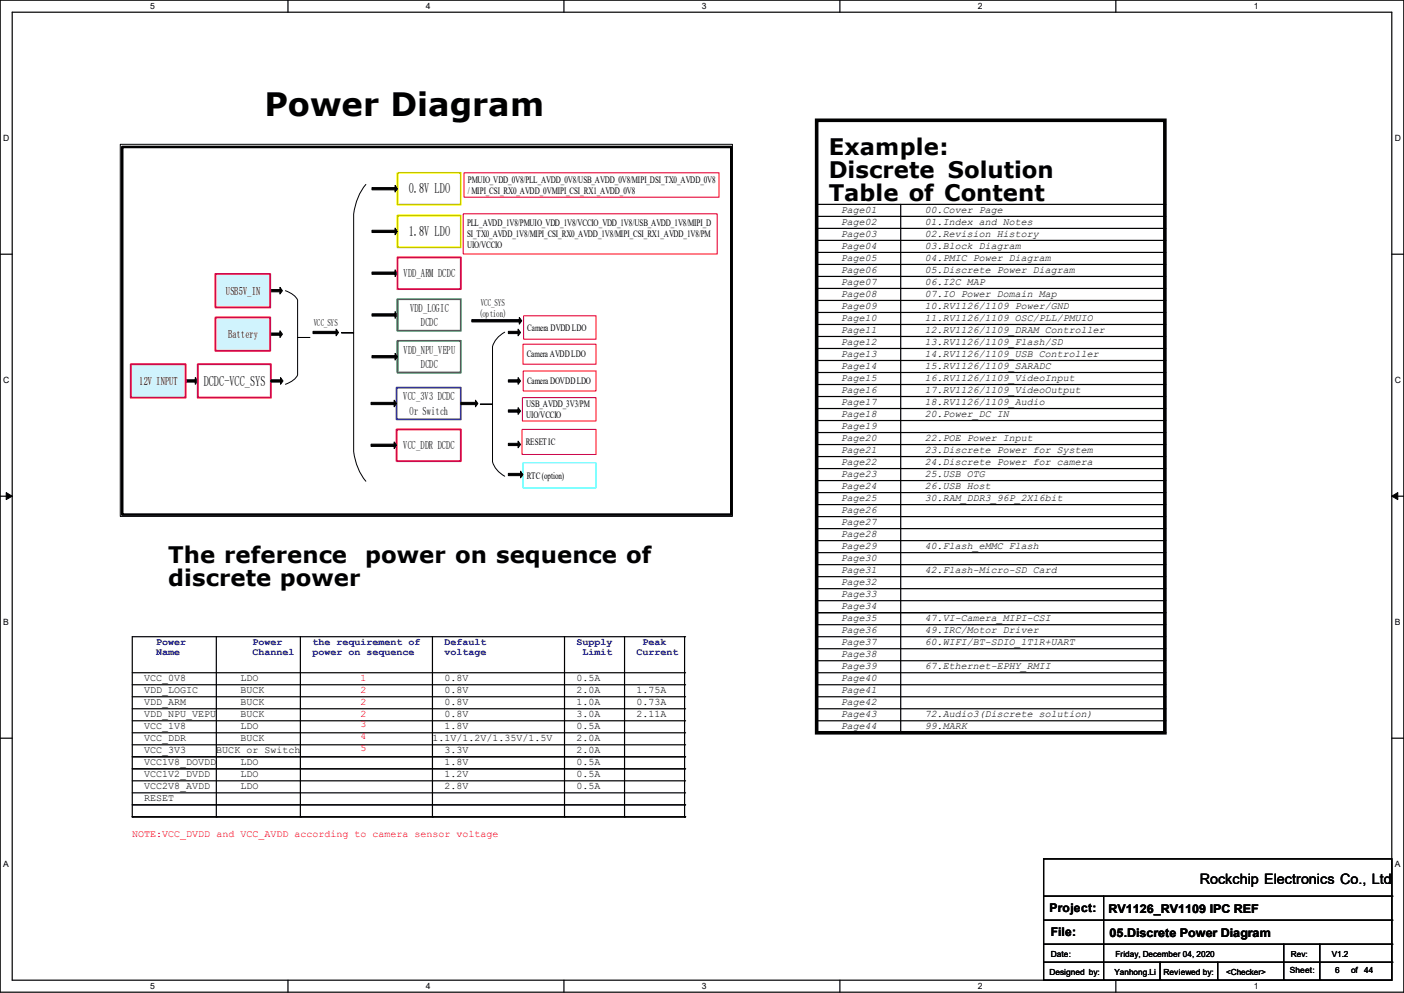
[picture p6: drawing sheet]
<svg xmlns="http://www.w3.org/2000/svg" width="297mm" height="210mm" viewBox="0 0 297 210" stroke-linecap="round" stroke-linejoin="round" font-family="sans-serif">
<defs><g id="words">
<text font-size="6.8" x="55.9" y="24.6">Power Diagram</text>
<g font-size="4.8">
<text x="175.3" y="32.8">Example:</text>
<text x="175.3" y="37.6">Discrete Solution</text>
<text x="175.3" y="42.5">Table of Content</text>
<text x="35.6" y="119.2">The reference</text>
<text x="77.3" y="119.2">power on sequence of</text>
<text x="35.6" y="124">discrete power</text>
</g>
<g font-size="3">
<text x="86.5" y="40.9">0.8V LDO</text>
<text x="86.5" y="49.9">1.8V LDO</text>
<text x="43.1" y="81.6">DCDC-VCC_SYS</text>
<text x="253.8" y="186.9">Rockchip Electronics Co., Ltd</text>
</g>
<g font-size="2.5">
<text x="222" y="192.9">Project:</text>
<text x="222.3" y="198">File:</text>
<text x="234.5" y="193.2">RV1126_RV1109 IPC REF</text>
<text x="234.7" y="198.2">05.Discrete Power Diagram</text>
</g>
<g font-size="2.4">
<text x="85.4" y="58.6">VDD_ARM DCDC</text>
<text x="47.8" y="62.3">USB5V_IN</text>
<text x="86.8" y="66">VDD_LOGIC</text>
<text x="48.3" y="71.5">Battery</text>
<text x="89" y="69">DCDC</text>
<text x="85.4" y="74.8">VDD_NPU_VEPU</text>
<text x="89" y="77.8">DCDC</text>
<text x="29.4" y="81.4">12V INPUT</text>
<text x="85.3" y="84.7">VCC_3V3 DCDC</text>
<text x="86.7" y="87.7">Or Switch</text>
<text x="85.3" y="95">VCC_DDR DCDC</text>
</g>
<g font-size="2.1">
<text x="99" y="38.6">PMUIO_VDD_0V8/PLL_AVDD_0V8/USB_AVDD_0V8/MIPI_DSI_TX0_AVDD_0V8</text>
<text x="99" y="41">/ MIPI_CSI_RX0_AVDD_0VMIPI_CSI_RX1_AVDD_0V8</text>
<text x="98.8" y="47.8">PLL_AVDD_1V8/PMUIO_VDD_1V8/VCCIO_VDD_1V8/USB_AVDD_1V8/MIPI_D</text>
<text x="177.8" y="47.5">Page02</text>
<text x="177.8" y="45">Page01</text>
<text x="195.6" y="45">00.Cover Page</text>
<text x="195.6" y="47.5">01.Index and Notes</text>
<text x="98.8" y="50.2">SI_TX0_AVDD_1V8/MIPI_CSI_RX0_AVDD_1V8/MIPI_CSI_RX1_AVDD_1V8/PM</text>
<text x="98.8" y="52.5">UIO/VCCIO</text>
<text x="177.8" y="50.1">Page03</text>
<text x="177.8" y="52.6">Page04</text>
<text x="195.6" y="52.6">03.Block Diagram</text>
<text x="195.6" y="50.1">02.Revision History</text>
<text x="177.8" y="55.2">Page05</text>
<text x="177.8" y="57.7">Page06</text>
<text x="195.6" y="55.2">04.PMIC Power Diagram</text>
<text x="195.6" y="57.7">05.Discrete Power Diagram</text>
<text x="101.7" y="64.7">VCC_SYS</text>
<text x="177.8" y="60.2">Page07</text>
<text x="177.8" y="62.8">Page08</text>
<text x="177.8" y="65.3">Page09</text>
<text x="195.6" y="65.3">10.RV1126/1109 Power/GND</text>
<text x="195.6" y="62.8">07.IO Power Domain Map</text>
<text x="195.6" y="60.2">06.I2C MAP</text>
<text x="66.4" y="68.9">VCC_SYS</text>
<text x="101.3" y="67.1">(option)</text>
<text x="111.6" y="69.9">Camera DVDD LDO</text>
<text x="177.8" y="67.9">Page10</text>
<text x="177.8" y="70.4">Page11</text>
<text x="195.6" y="67.9">11.RV1126/1109 OSC/PLL/PMUIO</text>
<text x="195.6" y="70.4">12.RV1126/1109_DRAM Controller</text>
<text x="111.4" y="75.6">Camera AVDD LDO</text>
<text x="177.8" y="72.9">Page12</text>
<text x="177.8" y="75.5">Page13</text>
<text x="195.6" y="75.5">14.RV1126/1109_USB Controller</text>
<text x="195.6" y="72.9">13.RV1126/1109_Flash/SD</text>
<text x="111.5" y="81.2">Camera DOVDD LDO</text>
<text x="177.8" y="78">Page14</text>
<text x="177.8" y="80.6">Page15</text>
<text x="177.8" y="83.1">Page16</text>
<text x="195.6" y="80.6">16.RV1126/1109_VideoInput</text>
<text x="195.6" y="78">15.RV1126/1109_SARADC</text>
<text x="195.6" y="83.1">17.RV1126/1109_VideoOutput</text>
<text x="111.3" y="86.1">USB_AVDD_3V3/PM</text>
<text x="111.3" y="88.5">UIO/VCCIO</text>
<text x="177.8" y="85.6">Page17</text>
<text x="177.8" y="88.2">Page18</text>
<text x="195.6" y="88.2">20.Power_DC IN</text>
<text x="195.6" y="85.6">18.RV1126/1109_Audio</text>
<text x="111.3" y="94.1">RESET IC</text>
<text x="177.8" y="90.7">Page19</text>
<text x="177.8" y="93.3">Page20</text>
<text x="177.8" y="95.8">Page21</text>
<text x="195.6" y="95.8">23.Discrete Power for System</text>
<text x="195.6" y="93.3">22.POE Power Input</text>
<text x="111.4" y="101.2">RTC (option)</text>
<text x="177.8" y="98.3">Page22</text>
<text x="177.8" y="100.9">Page23</text>
<text x="195.6" y="100.9">25.USB OTG</text>
<text x="195.6" y="98.3">24.Discrete Power for camera</text>
<text x="177.8" y="103.4">Page24</text>
<text x="177.8" y="106">Page25</text>
<text x="195.6" y="106">30.RAM_DDR3_96P_2X16bit</text>
<text x="195.6" y="103.4">26.USB Host</text>
<text x="177.8" y="108.5">Page26</text>
<text x="177.8" y="111">Page27</text>
<text x="177.8" y="113.6">Page28</text>
<text x="177.8" y="116.1">Page29</text>
<text x="177.8" y="118.7">Page30</text>
<text x="195.6" y="116.1">40.Flash_eMMC Flash</text>
<text x="177.8" y="121.2">Page31</text>
<text x="177.8" y="123.7">Page32</text>
<text x="195.6" y="121.2">42.Flash-Micro-SD Card</text>
<text x="177.8" y="126.3">Page33</text>
<text x="177.8" y="128.8">Page34</text>
<text x="177.8" y="131.4">Page35</text>
<text x="195.6" y="131.4">47.VI-Camera_MIPI-CSI</text>
<text x="177.8" y="133.9">Page36</text>
<text x="177.8" y="136.4">Page37</text>
<text x="195.6" y="136.4">60.WIFI/BT-SDIO_1T1R+UART</text>
<text x="195.6" y="133.9">49.IRC/Motor Driver</text>
<text x="30.5" y="143.9">VCC_0V8</text>
<text x="50.8" y="143.9">LDO</text>
<text x="94" y="143.9">0.8V</text>
<text x="122" y="143.9">0.5A</text>
<text x="177.8" y="139">Page38</text>
<text x="177.8" y="141.5">Page39</text>
<text x="195.6" y="141.5">67.Ethernet-EPHY_RMII</text>
<text x="30.5" y="146.5">VDD_LOGIC</text>
<text x="30.5" y="149">VDD_ARM</text>
<text x="50.8" y="149">BUCK</text>
<text x="50.8" y="146.5">BUCK</text>
<text x="94" y="149">0.8V</text>
<text x="94" y="146.5">0.8V</text>
<text x="122" y="146.5">2.0A</text>
<text x="122" y="149">1.0A</text>
<text x="134.7" y="146.5">1.75A</text>
<text x="134.7" y="149">0.73A</text>
<text x="177.8" y="149.1">Page42</text>
<text x="177.8" y="144.1">Page40</text>
<text x="177.8" y="146.6">Page41</text>
<text x="30.5" y="154.1">VCC_1V8</text>
<text x="30.5" y="151.6">VDD_NPU_VEPU</text>
<text x="50.8" y="154.1">LDO</text>
<text x="50.8" y="151.6">BUCK</text>
<text x="94" y="151.6">0.8V</text>
<text x="94" y="154.1">1.8V</text>
<text x="122" y="151.6">3.0A</text>
<text x="122" y="154.1">0.5A</text>
<text x="134.7" y="151.6">2.11A</text>
<text x="177.8" y="151.7">Page43</text>
<text x="177.8" y="154.2">Page44</text>
<text x="195.6" y="154.2">99.MARK</text>
<text x="195.6" y="151.7">72.Audio3(Discrete solution)</text>
<text x="30.5" y="161.7">VCC1V8_DOVDD</text>
<text x="30.5" y="156.6">VCC_DDR</text>
<text x="30.5" y="159.2">VCC_3V3</text>
<text x="45.8" y="159.2">BUCK or Switch</text>
<text x="50.8" y="156.6">BUCK</text>
<text x="50.8" y="161.7">LDO</text>
<text x="91.5" y="156.6">1.1V/1.2V/1.35V/1.5V</text>
<text x="94" y="161.7">1.8V</text>
<text x="94" y="159.2">3.3V</text>
<text x="122" y="161.7">0.5A</text>
<text x="122" y="156.6">2.0A</text>
<text x="122" y="159.2">2.0A</text>
<text x="30.5" y="166.8">VCC2V8_AVDD</text>
<text x="30.5" y="164.3">VCC1V2_DVDD</text>
<text x="50.8" y="164.3">LDO</text>
<text x="50.8" y="166.8">LDO</text>
<text x="94" y="166.8">2.8V</text>
<text x="94" y="164.3">1.2V</text>
<text x="122" y="164.3">0.5A</text>
<text x="122" y="166.8">0.5A</text>
<text x="30.5" y="169.3">RESET</text>
</g>
<g font-size="2.1" fill="#000080">
<text x="33.1" y="136.4">Power</text>
<text x="53.4" y="136.4">Power</text>
<text x="66.1" y="136.4">the requirement of</text>
<text x="94" y="136.4">Default</text>
<text x="122" y="136.4">Supply</text>
<text x="135.9" y="136.4">Peak</text>
<text x="33.1" y="138.5">Name</text>
<text x="53.4" y="138.5">Channel</text>
<text x="66.1" y="138.5">power on sequence</text>
<text x="94" y="138.5">voltage</text>
<text x="123.2" y="138.5">Limit</text>
<text x="134.7" y="138.5">Current</text>
</g>
<g font-size="2.1" fill="#f00">
<text x="76.2" y="143.9">1</text>
<text x="76.2" y="146.5">2</text>
<text x="76.2" y="149">2</text>
<text x="76.2" y="153.8">3</text>
<text x="76.2" y="151.6">2</text>
<text x="76.2" y="158.9">5</text>
<text x="76.2" y="156.4">4</text>
<text x="28" y="177">NOTE:VCC_DVDD and VCC_AVDD according to camera sensor voltage</text>
</g>
<g font-size="1.8">
<text x="31.7" y="1.9">5</text>
<text x="90.1" y="1.9">4</text>
<text x="148.5" y="1.9">3</text>
<text x="206.8" y="1.9">2</text>
<text x="265.2" y="1.9">1</text>
<text x=".7" y="29.8">D</text>
<text x="295.1" y="29.8">D</text>
<text x=".7" y="80.9">C</text>
<text x="295.1" y="80.9">C</text>
<text x=".7" y="132.1">B</text>
<text x="295.1" y="132.1">B</text>
<text x=".7" y="183.3">A</text>
<text x="295.1" y="183.3">A</text>
<text x="222.3" y="202.3">Date:</text>
<text x="236" y="202.3">Friday, December 04, 2020</text>
<text x="281.7" y="202.3">V1.2</text>
<text x="31.7" y="209.2">5</text>
<text x="90.1" y="209.2">4</text>
<text x="148.5" y="209.2">3</text>
<text x="206.8" y="209.2">2</text>
<text x="222" y="206.1">Designed by:</text>
<text x="235.7" y="206.1">Yanhong.Li</text>
<text x="246.2" y="206.1">Reviewed by:</text>
<text x="259.4" y="206.1">&lt;Checker&gt;</text>
<text x="265.2" y="209.2">1</text>
<text x="272.8" y="205.9">Sheet:</text>
<text x="282.5" y="205.9">6</text>
<text x="285.8" y="205.9">of</text>
<text x="288.6" y="205.9">44</text>
</g>
<text font-size="1.7" x="273.1" y="202.3">Rev:</text>
</g></defs>
<path d="M0 0h297v209.8h-297zM2.6 2.6h291.8v204.7h-291.8z" fill="none" stroke="#000" stroke-width=".25"/>
<g fill="#fff">
<path d="M31.7 .3h1v2h-1z"/>
<path d="M31.7 207.6h1v1.9h-1z"/>
</g>
<path d="M60.9 0v2.6M60.9 207.3v2.5" fill="none" stroke="#000" stroke-width=".25"/>
<g fill="#fff">
<path d="M90.1 .3h1v2h-1z"/>
<path d="M90.1 207.6h1v1.9h-1z"/>
</g>
<path d="M119.3 0v2.6M119.3 207.3v2.5" fill="none" stroke="#000" stroke-width=".25"/>
<g fill="#fff">
<path d="M148.5 .3h.9v2h-.9z"/>
<path d="M148.5 207.6h.9v1.9h-.9z"/>
</g>
<path d="M177.7 0v2.6M177.7 207.3v2.5" fill="none" stroke="#000" stroke-width=".25"/>
<g fill="#fff">
<path d="M206.8 .3h1v2h-1z"/>
<path d="M206.8 207.6h1v1.9h-1z"/>
</g>
<path d="M236.1 0v2.6M236.1 207.3v2.5" fill="none" stroke="#000" stroke-width=".25"/>
<g fill="#fff">
<path d="M265.2 .3h1v2h-1z"/>
<path d="M265.2 207.6h1v1.9h-1z"/>
<path d="M.7 28.2h1.2v1.9h-1.2z"/>
<path d="M295.1 28.2h1.2v1.9h-1.2z"/>
<path d="M.7 79.3h1.2v2h-1.2z"/>
<path d="M295.1 79.3h1.2v2h-1.2z"/>
</g>
<path d="M0 53.8h2.6M294.4 53.8h2.6" fill="none" stroke="#000" stroke-width=".25"/>
<g fill="#fff">
<path d="M.7 130.5h1.2v2h-1.2z"/>
<path d="M295.1 130.5h1.1v2h-1.1z"/>
</g>
<path d="M0 104.9h2.6M294.4 104.9h2.6" fill="none" stroke="#000" stroke-width=".25"/>
<path d="M1.3 104.2l1.3 .7-1.3 .8zM294.4 104.9l1.3-.7v1.5z" fill="#000" stroke="#000" stroke-width=".21"/>
<g fill="#fff">
<path d="M.7 181.7h1.2v2h-1.2z"/>
<path d="M295.1 181.7h1.1v2h-1.1z"/>
</g>
<g fill="none" stroke="#000" stroke-width=".25">
<path d="M45.8 134.7v38.1M63.5 134.7v38.1M91.5 134.7v38.1M119.4 134.7v38.1M132.1 134.7v38.1M144.8 134.7h.1M144.8 134.7v38.1M144.8 134.7h-116.8v38.1M0 156.1h2.6M28 144.8h116.8M28 142.3h116.8M28 147.4h116.8"/>
<path d="M28 149.9h116.8M28 155h116.8M28 157.5h116.8M28 152.4h116.8M144.8 144.8h.1M144.8 142.3h.1M144.8 147.4h.1M144.8 149.9h.1M144.8 155h.1M144.8 157.5h.1M144.8 152.4h.1M294.4 156.1h2.6"/>
<path d="M28 172.8h.1M28 170.2h116.8M28 172.8h116.8M28 160.1h116.8M28 162.6h116.8M28 167.7h116.8M28 165.1h116.8M45.8 172.8h.1M63.5 172.8h.1M91.5 172.8h.1M119.4 172.8h.1M132.1 172.8h.1"/>
<path d="M144.8 172.8h.1M144.8 170.2h.1M144.8 160.1h.1M144.8 162.6h.1M144.8 167.7h.1M144.8 165.1h.1"/>
</g>
<path d="M25.5 30.6h129.4v78.6h-129.4z" fill="#fff"/>
<g fill="none" stroke="#000" stroke-width=".21">
<path d="M25.4 30.5h129.5v78.7h-129.5zM77.4 39a12.1 12.1 0 0 0-2.6 6.3v25.1h-2.6h2.6v25.1a12.2 12.2 0 0 0 2.6 6.3M78.7 39.7h4.9v-.5l.5 .7-.5 .7v-.4h-4.9zM78.7 48.7h4.9v-.5l.5 .7-.5 .7v-.4h-4.9zM78.7 57.5h4.9v-.4l.5 .7-.5 .7v-.5h-4.9zM66.2 70.1h4.9v-.5l.5 .7-.5 .7v-.4h-4.9zM78.7 66.4h4.9v-.5l.5 .7-.5 .7v-.4h-4.9zM78.7 75.2h4.9v-.5l.5 .8-.5 .7v-.5h-4.9zM99.8 67.6h10.1v-.5l.5 .7-.5 .8v-.5h-10.1zM106.8 70.3l-1.5 1.1-.7 .9-.4 1v12.2h-2.6h2.6v12.2l.4 1 .7 .9 1.5 1.1M107.5 70.1h2.1v-.5l.5 .7-.5 .7v-.4h-2.1zM39.2 80.3h2.1v-.4l.5 .7-.5 .7v-.5h-2.1z"/>
<path d="M78.5 93.9h4.9v-.4l.5 .7-.5 .7v-.5h-4.9zM78.5 85.1h4.9v-.5l.5 .7-.5 .7v-.4h-4.9zM97.5 85.1h3.1v-.5l.5 .7-.5 .7v-.4h-3.1zM107.5 86.7h2.1v-.5l.5 .7-.5 .7v-.4h-2.1zM107.5 93.8h2.1v-.5l.5 .7-.5 .7v-.5h-2.1zM107.5 80.3h2.1v-.4l.5 .7-.5 .7v-.5h-2.1zM107.5 100.1h2.6v-.4l.5 .7-.5 .7v-.5h-2.6z"/>
</g>
<g fill="#000">
<path d="M78.7 39.7h4.9v-.5l.5 .7-.5 .7v-.4h-4.9z" fill-rule="evenodd"/>
<path d="M78.7 48.7h4.9v-.5l.5 .7-.5 .7v-.4h-4.9z" fill-rule="evenodd"/>
<path d="M78.7 57.5h4.9v-.4l.5 .7-.5 .7v-.5h-4.9z" fill-rule="evenodd"/>
<path d="M66.2 70.1h4.9v-.5l.5 .7-.5 .7v-.4h-4.9z" fill-rule="evenodd"/>
<path d="M78.7 66.4h4.9v-.5l.5 .7-.5 .7v-.4h-4.9z" fill-rule="evenodd"/>
<path d="M78.7 75.2h4.9v-.5l.5 .8-.5 .7v-.5h-4.9z" fill-rule="evenodd"/>
<path d="M107.5 70.1h2.1v-.5l.5 .7-.5 .7v-.4h-2.1z" fill-rule="evenodd"/>
<path d="M99.8 67.6h10.1v-.5l.5 .7-.5 .8v-.5h-10.1z" fill-rule="evenodd"/>
<path d="M39.2 80.3h2.1v-.4l.5 .7-.5 .7v-.5h-2.1z" fill-rule="evenodd"/>
<path d="M78.5 93.9h4.9v-.4l.5 .7-.5 .7v-.5h-4.9z" fill-rule="evenodd"/>
<path d="M78.5 85.1h4.9v-.5l.5 .7-.5 .7v-.4h-4.9z" fill-rule="evenodd"/>
<path d="M97.5 85.1h3.1v-.5l.5 .7-.5 .7v-.4h-3.1z" fill-rule="evenodd"/>
<path d="M107.5 86.7h2.1v-.5l.5 .7-.5 .7v-.4h-2.1z" fill-rule="evenodd"/>
<path d="M107.5 93.8h2.1v-.5l.5 .7-.5 .7v-.5h-2.1z" fill-rule="evenodd"/>
<path d="M107.5 80.3h2.1v-.4l.5 .7-.5 .7v-.5h-2.1z" fill-rule="evenodd"/>
<path d="M107.5 100.1h2.6v-.4l.5 .7-.5 .7v-.5h-2.6z" fill-rule="evenodd"/>
</g>
<path d="M84.1 36.6h13.4v6.7h-13.4zM84.1 45.6h13.4v6.7h-13.4z" fill="none" stroke="#ff0" stroke-width=".41"/>
<path d="M98.2 36.6h53.9v5.1h-53.9zM98 45.2h53.7v8.5h-53.7zM110.6 72.8h15.5v4.2h-15.5zM110.7 78.4h15.4v4.3h-15.4zM110.8 66.8h15.3v4.9h-15.3zM110.4 90.8h15.7v5.3h-15.7zM110.5 84.1h15.6v5h-15.6z" fill="none" stroke="#f00" stroke-width=".21"/>
<path d="M84.1 72.1h13.4v6.7h-13.4zM84.1 63.3h13.4v6.7h-13.4z" fill="none" stroke="#00b050" stroke-width=".41"/>
<path d="M84.1 54.4h13.4v6.7h-13.4zM83.9 90.8h13.6v6.7h-13.6z" fill="none" stroke="#f06" stroke-width=".41"/>
<path d="M83.9 82h13.6v6.7h-13.6z" fill="none" stroke="#7030a0" stroke-width=".41"/>
<path d="M110.6 97.9h15.5v5.3h-15.5z" fill="none" stroke="#0ff" stroke-width=".21"/>
<path d="M27.7 77h11.6v7.1h-11.6z" fill-rule="evenodd" fill="#d0f3fd"/>
<path d="M27.7 77h11.6v7.1h-11.6zM41.8 77h15.5v7.1h-15.5z" fill="none" stroke="#f06" stroke-width=".41"/>
<path d="M57.2 70.4h2v-.4l.5 .7-.5 .7v-.5h-2z" fill-rule="evenodd" fill="#000"/>
<path d="M57.2 70.4h2v-.4l.5 .7-.5 .7v-.5h-2z" fill="none" stroke="#000" stroke-width=".21"/>
<path d="M45.6 67.1h11.6v7.1h-11.6z" fill-rule="evenodd" fill="#d0f3fd"/>
<path d="M45.6 67.1h11.6v7.1h-11.6z" fill="none" stroke="#f06" stroke-width=".41"/>
<path d="M57.2 61.2h2v-.4l.5 .7-.5 .7v-.5h-2z" fill-rule="evenodd" fill="#000"/>
<path d="M57.2 61.2h2v-.4l.5 .7-.5 .7v-.5h-2z" fill="none" stroke="#000" stroke-width=".21"/>
<path d="M45.6 57.9h11.6v7.1h-11.6z" fill-rule="evenodd" fill="#d0f3fd"/>
<path d="M45.6 57.9h11.6v7.1h-11.6z" fill="none" stroke="#f06" stroke-width=".41"/>
<path d="M57.3 80.3h2.1v-.4l.5 .7-.5 .7v-.5h-2.1z" fill-rule="evenodd" fill="#000"/>
<path d="M60.4 61.5l1.6 .9 1 1.1v7.9h2.5h-2.5v7.9l-1 1.1-1.6 .9M57.3 80.3h2.1v-.4l.5 .7-.5 .7v-.5h-2.1z" fill="none" stroke="#000" stroke-width=".21"/>
<path d="M25.9 31.1h128.8v77.7h-128.8z" fill="none" stroke="#000" stroke-width=".55"/>
<g fill="none" stroke="#000" stroke-width=".25">
<path d="M172.8 45.8h73.6M172.8 48.3h73.6M172.8 50.8h73.6M172.8 53.4h73.6M172.8 55.9h73.6M172.8 58.5h73.6M172.8 43.2h73.6M190.5 43.2v111.8M246.4 45.8h.1M246.4 48.3h.1M246.4 50.8h.1M246.4 53.4h.1"/>
<path d="M246.4 55.9h.1M246.4 58.5h.1M246.4 43.2h.1M172.8 66.1h73.6M172.8 63.5h73.6M172.8 61h73.6M172.8 68.6h73.6M172.8 71.2h73.6M172.8 78.8h73.6M172.8 76.2h73.6M172.8 73.7h73.6M246.4 66.1h.1"/>
<path d="M246.4 63.5h.1M246.4 61h.1M246.4 68.6h.1M246.4 71.2h.1M246.4 78.8h.1M246.4 76.2h.1M246.4 73.7h.1M172.8 81.3h73.6M172.8 83.9h73.6M172.8 91.5h73.6M172.8 88.9h73.6M172.8 86.4h73.6"/>
<path d="M172.8 94h73.6M172.8 96.6h73.6M172.8 99.1h73.6M246.4 81.3h.1M246.4 83.9h.1M246.4 91.5h.1M246.4 88.9h.1M246.4 86.4h.1M246.4 94h.1M246.4 96.6h.1M246.4 99.1h.1M172.8 104.2h73.6"/>
<path d="M172.8 101.6h73.6M172.8 106.7h73.6M172.8 109.3h73.6M172.8 116.9h73.6M172.8 114.3h73.6M172.8 111.8h73.6M172.8 119.4h73.6M246.4 104.2h.1M246.4 101.6h.1M246.4 106.7h.1M246.4 109.3h.1M246.4 116.9h.1"/>
<path d="M246.4 114.3h.1M246.4 111.8h.1M246.4 119.4h.1M172.8 122h73.6M172.8 129.6h73.6M172.8 127h73.6M172.8 124.5h73.6M172.8 132.1h73.6M172.8 139.7h73.6M172.8 137.2h73.6M172.8 134.7h73.6M246.4 122h.1"/>
<path d="M246.4 129.6h.1M246.4 127h.1M246.4 124.5h.1M246.4 132.1h.1M246.4 139.7h.1M246.4 137.2h.1M246.4 134.7h.1M172.8 142.3h73.6M172.8 144.8h73.6M172.8 155h73.6M172.8 147.4h73.6M172.8 149.9h73.6"/>
<path d="M172.8 152.4h73.6M190.5 155h.1M246.4 142.3h.1M246.4 144.8h.1M246.4 155h.1M246.4 147.4h.1M246.4 149.9h.1M246.4 152.4h.1M220.8 181.7h73.6v25.6h-73.6zM220.8 189.5h73.6M220.8 194.6h73.6M220.8 199.7h73.6"/>
<path d="M233.5 189.5v17.8M271.6 199.7v7.6M279.2 199.7v7.6M294.4 189.5h.1M294.4 194.6h.1M294.4 199.7h.1M220.8 203.5h73.6M233.5 207.3h.1M245.4 207.3h.1M245.4 203.5v3.8M257.6 207.3h.1M257.6 203.5v3.8"/>
<path d="M271.6 207.3h.1M279.2 207.3h.1M294.4 203.5h.1"/>
</g>
<path d="M172.8 25.4h73.6v129.6h-73.6z" fill="none" stroke="#000" stroke-width=".76"/>
<use href="#words"/>
</svg>
